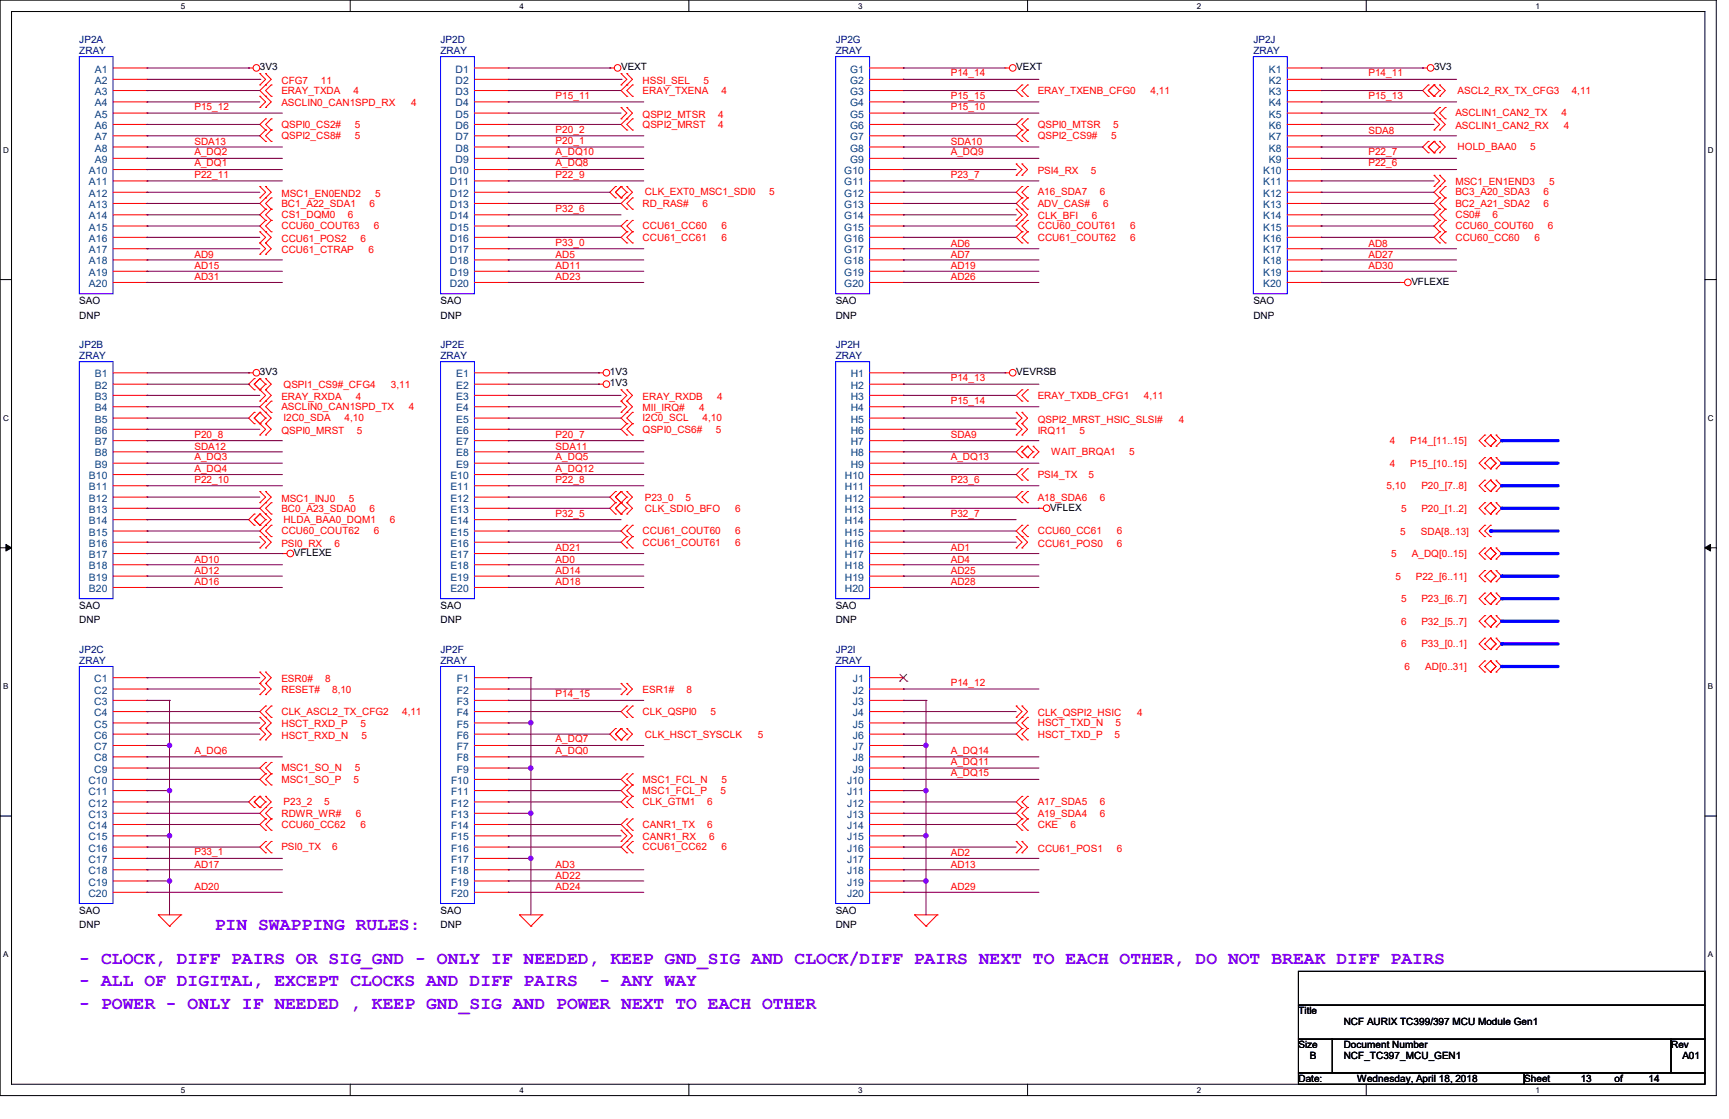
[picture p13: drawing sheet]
<svg xmlns="http://www.w3.org/2000/svg" width="432mm" height="279mm" viewBox="0 0 432 279" stroke-linecap="round" stroke-linejoin="round" font-family="sans-serif">
<defs><g id="words">
<g font-size="4.5" fill="#8000ff">
<text x="53.6" y="232.2">PIN SWAPPING RULES:</text>
<text x="19.8" y="240.7">- CLOCK, DIFF PAIRS OR SIG_GND - ONLY IF NEEDED, KEEP GND_SIG AND CLOCK/DIFF PAIRS NEXT TO EACH OTHER, DO NOT BREAK DIFF PAIRS</text>
<text x="19.8" y="246.3">- ALL OF DIGITAL, EXCEPT CLOCKS AND DIFF PAIRS</text>
<text x="19.8" y="251.9">- POWER - ONLY IF NEEDED , KEEP GND_SIG AND POWER NEXT TO EACH OTHER</text>
<text x="149.7" y="246.3">- ANY WAY</text>
</g>
<g font-size="2.5" fill="#000080">
<text x="19.8" y="10.8">JP2A</text>
<text x="110" y="10.8">JP2D</text>
<text x="208.7" y="10.8">JP2G</text>
<text x="313" y="10.8">JP2J</text>
<text x="19.8" y="13.6">ZRAY</text>
<text x="110" y="13.6">ZRAY</text>
<text x="208.7" y="13.6">ZRAY</text>
<text x="313" y="13.6">ZRAY</text>
<text x="19.8" y="86.9">JP2B</text>
<text x="19.8" y="89.7">ZRAY</text>
<text x="110" y="86.9">JP2E</text>
<text x="110" y="89.7">ZRAY</text>
<text x="208.7" y="86.9">JP2H</text>
<text x="208.7" y="89.7">ZRAY</text>
<text x="19.8" y="163">JP2C</text>
<text x="19.8" y="165.8">ZRAY</text>
<text x="110" y="163">JP2F</text>
<text x="110" y="165.8">ZRAY</text>
<text x="208.7" y="163">JP2I</text>
<text x="208.7" y="165.8">ZRAY</text>
</g>
<g font-size="2.5">
<text x="64.9" y="17.5">3V3</text>
<text x="155.1" y="17.5">VEXT</text>
<text x="253.8" y="17.5">VEXT</text>
<text x="358.1" y="17.5">3V3</text>
<text x="352.5" y="71.1">VFLEXE</text>
<text x="19.8" y="75.9">SAO</text>
<text x="110" y="75.9">SAO</text>
<text x="208.7" y="75.9">SAO</text>
<text x="313" y="75.9">SAO</text>
<text x="19.8" y="79.5">DNP</text>
<text x="110" y="79.5">DNP</text>
<text x="208.7" y="79.5">DNP</text>
<text x="313" y="79.5">DNP</text>
<text x="64.9" y="93.6">3V3</text>
<text x="152.3" y="93.6">1V3</text>
<text x="253.8" y="93.6">VEVRSB</text>
<text x="152.3" y="96.5">1V3</text>
<text x="262.3" y="127.5">VFLEX</text>
<text x="73.4" y="138.8">VFLEXE</text>
<text x="19.8" y="152">SAO</text>
<text x="19.8" y="155.7">DNP</text>
<text x="110" y="152">SAO</text>
<text x="110" y="155.7">DNP</text>
<text x="208.7" y="152">SAO</text>
<text x="208.7" y="155.7">DNP</text>
<text x="19.8" y="228.1">SAO</text>
<text x="19.8" y="231.8">DNP</text>
<text x="110" y="228.1">SAO</text>
<text x="110" y="231.8">DNP</text>
<text x="208.7" y="228.1">SAO</text>
<text x="208.7" y="231.8">DNP</text>
<text x="324.3" y="253.2">Title</text>
<text x="335.6" y="256">NCF AURIX TC399/397 MCU Module Gen1</text>
<text x="324.3" y="261.7">Size</text>
<text x="335.6" y="261.7">Document Number</text>
<text x="417.3" y="261.7">Rev</text>
<text x="327.1" y="264.5">B</text>
<text x="335.6" y="264.5">NCF_TC397_MCU_GEN1</text>
<text x="420.2" y="264.5">A01</text>
<text x="324.3" y="270.1">Date:</text>
<text x="339" y="270.1">Wednesday, April 18, 2018</text>
<text x="380.7" y="270.1">Sheet</text>
<text x="394.8" y="270.1">13</text>
<text x="403.2" y="270.1">of</text>
<text x="411.7" y="270.1">14</text>
</g>
<g font-size="2.5" fill="#004080">
<text x="23.7" y="18.1">A1</text>
<text x="23.7" y="21">A2</text>
<text x="23.7" y="23.7">A3</text>
<text x="113.8" y="18.1">D1</text>
<text x="113.8" y="21">D2</text>
<text x="113.8" y="23.7">D3</text>
<text x="212.3" y="18.1">G1</text>
<text x="212.3" y="21">G2</text>
<text x="212.3" y="23.7">G3</text>
<text x="316.9" y="18.1">K1</text>
<text x="316.9" y="21">K2</text>
<text x="316.9" y="23.7">K3</text>
<text x="23.7" y="26.6">A4</text>
<text x="23.7" y="29.4">A5</text>
<text x="113.8" y="26.6">D4</text>
<text x="113.8" y="29.4">D5</text>
<text x="212.3" y="26.6">G4</text>
<text x="212.3" y="29.4">G5</text>
<text x="316.9" y="26.6">K4</text>
<text x="316.9" y="29.4">K5</text>
<text x="23.7" y="32.2">A6</text>
<text x="23.7" y="35.1">A7</text>
<text x="113.8" y="32.2">D6</text>
<text x="113.8" y="35.1">D7</text>
<text x="212.3" y="32.2">G6</text>
<text x="212.3" y="35.1">G7</text>
<text x="316.9" y="32.2">K6</text>
<text x="316.9" y="35.1">K7</text>
<text x="23.7" y="37.8">A8</text>
<text x="23.7" y="40.7">A9</text>
<text x="113.8" y="37.8">D8</text>
<text x="113.8" y="40.7">D9</text>
<text x="212.3" y="37.8">G8</text>
<text x="212.3" y="40.7">G9</text>
<text x="316.9" y="37.8">K8</text>
<text x="316.9" y="40.7">K9</text>
<text x="22.2" y="43.5">A10</text>
<text x="22.2" y="46.3">A11</text>
<text x="112.4" y="43.5">D10</text>
<text x="112.4" y="46.3">D11</text>
<text x="210.9" y="43.5">G10</text>
<text x="210.9" y="46.3">G11</text>
<text x="315.5" y="43.5">K10</text>
<text x="315.5" y="46.3">K11</text>
<text x="22.2" y="49.1">A12</text>
<text x="22.2" y="51.9">A13</text>
<text x="112.4" y="49.1">D12</text>
<text x="112.4" y="51.9">D13</text>
<text x="210.9" y="49.1">G12</text>
<text x="210.9" y="51.9">G13</text>
<text x="315.5" y="49.1">K12</text>
<text x="315.5" y="51.9">K13</text>
<text x="22.2" y="54.8">A14</text>
<text x="22.2" y="57.6">A15</text>
<text x="112.4" y="54.8">D14</text>
<text x="112.4" y="57.6">D15</text>
<text x="210.9" y="54.8">G14</text>
<text x="210.9" y="57.6">G15</text>
<text x="315.5" y="54.8">K14</text>
<text x="315.5" y="57.6">K15</text>
<text x="22.2" y="60.4">A16</text>
<text x="22.2" y="63.2">A17</text>
<text x="112.4" y="60.4">D16</text>
<text x="112.4" y="63.2">D17</text>
<text x="210.9" y="60.4">G16</text>
<text x="210.9" y="63.2">G17</text>
<text x="315.5" y="60.4">K16</text>
<text x="315.5" y="63.2">K17</text>
<text x="22.2" y="66">A18</text>
<text x="22.2" y="68.9">A19</text>
<text x="22.2" y="71.7">A20</text>
<text x="112.4" y="66">D18</text>
<text x="112.4" y="68.9">D19</text>
<text x="112.4" y="71.7">D20</text>
<text x="210.9" y="66">G18</text>
<text x="210.9" y="68.9">G19</text>
<text x="210.9" y="71.7">G20</text>
<text x="315.5" y="66">K18</text>
<text x="315.5" y="68.9">K19</text>
<text x="315.5" y="71.7">K20</text>
<text x="23.7" y="94.2">B1</text>
<text x="113.9" y="94.2">E1</text>
<text x="212.5" y="94.2">H1</text>
<text x="23.7" y="97.1">B2</text>
<text x="23.7" y="99.9">B3</text>
<text x="113.9" y="97.1">E2</text>
<text x="113.9" y="99.9">E3</text>
<text x="212.5" y="97.1">H2</text>
<text x="212.5" y="99.9">H3</text>
<text x="23.7" y="102.7">B4</text>
<text x="23.7" y="105.5">B5</text>
<text x="113.9" y="102.7">E4</text>
<text x="113.9" y="105.5">E5</text>
<text x="212.5" y="102.7">H4</text>
<text x="212.5" y="105.5">H5</text>
<text x="23.7" y="108.3">B6</text>
<text x="23.7" y="111.2">B7</text>
<text x="23.7" y="114">B8</text>
<text x="113.9" y="108.3">E6</text>
<text x="113.9" y="111.2">E7</text>
<text x="113.9" y="114">E8</text>
<text x="212.5" y="108.3">H6</text>
<text x="212.5" y="111.2">H7</text>
<text x="212.5" y="114">H8</text>
<text x="22.2" y="119.6">B10</text>
<text x="23.7" y="116.8">B9</text>
<text x="112.5" y="119.6">E10</text>
<text x="113.9" y="116.8">E9</text>
<text x="211" y="119.6">H10</text>
<text x="212.5" y="116.8">H9</text>
<text x="22.2" y="122.4">B11</text>
<text x="22.2" y="125.3">B12</text>
<text x="112.5" y="122.4">E11</text>
<text x="112.5" y="125.3">E12</text>
<text x="211" y="122.4">H11</text>
<text x="211" y="125.3">H12</text>
<text x="22.2" y="128.1">B13</text>
<text x="22.2" y="130.9">B14</text>
<text x="112.5" y="128.1">E13</text>
<text x="112.5" y="130.9">E14</text>
<text x="211" y="128.1">H13</text>
<text x="211" y="130.9">H14</text>
<text x="22.2" y="133.7">B15</text>
<text x="22.2" y="136.5">B16</text>
<text x="112.5" y="133.7">E15</text>
<text x="112.5" y="136.5">E16</text>
<text x="211" y="133.7">H15</text>
<text x="211" y="136.5">H16</text>
<text x="22.2" y="139.4">B17</text>
<text x="22.2" y="142.2">B18</text>
<text x="112.5" y="139.4">E17</text>
<text x="112.5" y="142.2">E18</text>
<text x="211" y="139.4">H17</text>
<text x="211" y="142.2">H18</text>
<text x="22.2" y="145">B19</text>
<text x="22.2" y="147.8">B20</text>
<text x="112.5" y="145">E19</text>
<text x="112.5" y="147.8">E20</text>
<text x="211" y="145">H19</text>
<text x="211" y="147.8">H20</text>
<text x="23.5" y="170.4">C1</text>
<text x="23.5" y="173.2">C2</text>
<text x="114.1" y="170.4">F1</text>
<text x="114.1" y="173.2">F2</text>
<text x="213" y="170.4">J1</text>
<text x="213" y="173.2">J2</text>
<text x="23.5" y="176">C3</text>
<text x="23.5" y="178.8">C4</text>
<text x="114.1" y="176">F3</text>
<text x="114.1" y="178.8">F4</text>
<text x="213" y="176">J3</text>
<text x="213" y="178.8">J4</text>
<text x="23.5" y="181.7">C5</text>
<text x="23.5" y="184.4">C6</text>
<text x="114.1" y="181.7">F5</text>
<text x="114.1" y="184.4">F6</text>
<text x="213" y="181.7">J5</text>
<text x="213" y="184.4">J6</text>
<text x="23.5" y="187.3">C7</text>
<text x="23.5" y="190.1">C8</text>
<text x="114.1" y="187.3">F7</text>
<text x="114.1" y="190.1">F8</text>
<text x="213" y="187.3">J7</text>
<text x="213" y="190.1">J8</text>
<text x="22.1" y="195.8">C10</text>
<text x="23.5" y="192.9">C9</text>
<text x="112.6" y="195.8">F10</text>
<text x="114.1" y="192.9">F9</text>
<text x="211.6" y="195.8">J10</text>
<text x="213" y="192.9">J9</text>
<text x="22.1" y="198.5">C11</text>
<text x="22.1" y="201.4">C12</text>
<text x="112.6" y="198.5">F11</text>
<text x="112.6" y="201.4">F12</text>
<text x="211.6" y="198.5">J11</text>
<text x="211.6" y="201.4">J12</text>
<text x="22.1" y="204.2">C13</text>
<text x="22.1" y="207">C14</text>
<text x="22.1" y="209.8">C15</text>
<text x="112.6" y="204.2">F13</text>
<text x="112.6" y="207">F14</text>
<text x="112.6" y="209.8">F15</text>
<text x="211.6" y="204.2">J13</text>
<text x="211.6" y="207">J14</text>
<text x="211.6" y="209.8">J15</text>
<text x="22.1" y="212.6">C16</text>
<text x="22.1" y="215.5">C17</text>
<text x="112.6" y="212.6">F16</text>
<text x="112.6" y="215.5">F17</text>
<text x="211.6" y="212.6">J16</text>
<text x="211.6" y="215.5">J17</text>
<text x="22.1" y="218.3">C18</text>
<text x="22.1" y="221.1">C19</text>
<text x="112.6" y="218.3">F18</text>
<text x="112.6" y="221.1">F19</text>
<text x="211.6" y="218.3">J18</text>
<text x="211.6" y="221.1">J19</text>
<text x="22.1" y="223.9">C20</text>
<text x="112.6" y="223.9">F20</text>
<text x="211.6" y="223.9">J20</text>
</g>
<g font-size="2.5" fill="#f00">
<text x="70.3" y="23.5">ERAY_TXDA</text>
<text x="70.3" y="20.9">CFG7</text>
<text x="80.1" y="20.9">11</text>
<text x="88.3" y="23.5">4</text>
<text x="160.5" y="23.5">ERAY_TXENA</text>
<text x="160.5" y="20.9">HSSI_SEL</text>
<text x="175.7" y="20.9">5</text>
<text x="180.2" y="23.5">4</text>
<text x="237.4" y="19">P14_14</text>
<text x="259.2" y="23.5">ERAY_TXENB_CFG0</text>
<text x="287.4" y="23.5">4,11</text>
<text x="341.8" y="19">P14_11</text>
<text x="364" y="23.5">ASCL2_RX_TX_CFG3</text>
<text x="392.5" y="23.5">4,11</text>
<text x="48.6" y="27.5">P15_12</text>
<text x="70.3" y="26.5">ASCLIN0_CAN1SPD_RX</text>
<text x="102.7" y="26.5">4</text>
<text x="138.8" y="24.7">P15_11</text>
<text x="160.5" y="29.4">QSPI2_MTSR</text>
<text x="179.4" y="29.4">4</text>
<text x="237.4" y="27.5">P15_10</text>
<text x="237.4" y="24.7">P15_15</text>
<text x="341.8" y="24.7">P15_13</text>
<text x="363.5" y="29.1">ASCLIN1_CAN2_TX</text>
<text x="390" y="29.1">4</text>
<text x="70.3" y="34.7">QSPI2_CS8#</text>
<text x="70.3" y="31.9">QSPI0_CS2#</text>
<text x="88.6" y="34.7">5</text>
<text x="88.6" y="31.9">5</text>
<text x="138.8" y="35.9">P20_1</text>
<text x="138.8" y="33.1">P20_2</text>
<text x="160.5" y="31.9">QSPI2_MRST</text>
<text x="179.4" y="31.9">4</text>
<text x="259.2" y="34.7">QSPI2_CS9#</text>
<text x="259.2" y="31.9">QSPI0_MTSR</text>
<text x="277.5" y="34.7">5</text>
<text x="278" y="31.9">5</text>
<text x="341.8" y="33.4">SDA8</text>
<text x="363.5" y="32.2">ASCLIN1_CAN2_RX</text>
<text x="390.6" y="32.2">4</text>
<text x="48.6" y="41.6">A_DQ1</text>
<text x="48.6" y="38.8">A_DQ2</text>
<text x="48.6" y="36.2">SDA13</text>
<text x="138.8" y="41.6">A_DQ8</text>
<text x="138.8" y="38.8">A_DQ10</text>
<text x="237.4" y="38.8">A_DQ9</text>
<text x="237.4" y="36.2">SDA10</text>
<text x="341.8" y="41.6">P22_6</text>
<text x="341.8" y="38.8">P22_7</text>
<text x="364" y="37.5">HOLD_BAA0</text>
<text x="382.1" y="37.5">5</text>
<text x="48.6" y="44.4">P22_11</text>
<text x="138.8" y="44.4">P22_9</text>
<text x="237.4" y="44.4">P23_7</text>
<text x="259.2" y="43.5">PSI4_RX</text>
<text x="272.4" y="43.5">5</text>
<text x="363.5" y="46.3">MSC1_EN1END3</text>
<text x="386.9" y="46.3">5</text>
<text x="70.3" y="51.6">BC1_A22_SDA1</text>
<text x="70.3" y="49.1">MSC1_EN0END2</text>
<text x="92.2" y="51.6">6</text>
<text x="93.7" y="49.1">5</text>
<text x="138.8" y="52.9">P32_6</text>
<text x="160.5" y="51.6">RD_RAS#</text>
<text x="161" y="48.8">CLK_EXT0_MSC1_SDI0</text>
<text x="175.4" y="51.6">6</text>
<text x="192.1" y="48.8">5</text>
<text x="259.2" y="51.6">ADV_CAS#</text>
<text x="259.2" y="48.8">A16_SDA7</text>
<text x="274.6" y="48.8">6</text>
<text x="275.5" y="51.6">6</text>
<text x="363.5" y="48.8">BC3_A20_SDA3</text>
<text x="363.5" y="51.6">BC2_A21_SDA2</text>
<text x="385.5" y="48.8">6</text>
<text x="385.5" y="51.6">6</text>
<text x="70.3" y="57.3">CCU60_COUT63</text>
<text x="70.3" y="54.5">CS1_DQM0</text>
<text x="86.9" y="54.5">6</text>
<text x="93.4" y="57.3">6</text>
<text x="160.5" y="57.3">CCU61_CC60</text>
<text x="180.2" y="57.3">6</text>
<text x="259.2" y="57.3">CCU60_COUT61</text>
<text x="259.2" y="54.7">CLK_BFI</text>
<text x="272.7" y="54.7">6</text>
<text x="282.3" y="57.3">6</text>
<text x="363.5" y="57.3">CCU60_COUT60</text>
<text x="363.5" y="54.5">CS0#</text>
<text x="372.8" y="54.5">6</text>
<text x="386.6" y="57.3">6</text>
<text x="48.6" y="64.3">AD9</text>
<text x="70.3" y="63.2">CCU61_CTRAP</text>
<text x="70.3" y="60.4">CCU61_POS2</text>
<text x="90" y="60.4">6</text>
<text x="92" y="63.2">6</text>
<text x="138.8" y="64.3">AD5</text>
<text x="138.8" y="61.3">P33_0</text>
<text x="160.5" y="60.1">CCU61_CC61</text>
<text x="180.2" y="60.1">6</text>
<text x="237.4" y="61.6">AD6</text>
<text x="237.4" y="64.3">AD7</text>
<text x="259.2" y="60.1">CCU61_COUT62</text>
<text x="282.3" y="60.1">6</text>
<text x="341.8" y="64.3">AD27</text>
<text x="341.8" y="61.6">AD8</text>
<text x="363.5" y="60.1">CCU60_CC60</text>
<text x="383.2" y="60.1">6</text>
<text x="48.6" y="70">AD31</text>
<text x="48.6" y="67.2">AD15</text>
<text x="138.8" y="70">AD23</text>
<text x="138.8" y="67.2">AD11</text>
<text x="237.4" y="67.2">AD19</text>
<text x="237.4" y="70">AD26</text>
<text x="341.8" y="67.2">AD30</text>
<text x="237.4" y="95.2">P14_13</text>
<text x="70.3" y="99.9">ERAY_RXDA</text>
<text x="70.8" y="96.8">QSPI1_CS9#_CFG4</text>
<text x="88.9" y="99.9">4</text>
<text x="97.6" y="96.8">3,11</text>
<text x="160.5" y="99.9">ERAY_RXDB</text>
<text x="179.1" y="99.9">4</text>
<text x="237.4" y="100.8">P15_14</text>
<text x="259.2" y="99.6">ERAY_TXDB_CFG1</text>
<text x="285.7" y="99.6">4,11</text>
<text x="70.3" y="102.4">ASCLIN0_CAN1SPD_TX</text>
<text x="70.8" y="105.2">I2C0_SDA</text>
<text x="86.1" y="105.2">4,10</text>
<text x="102.1" y="102.4">4</text>
<text x="160.5" y="105.2">I2C0_SCL</text>
<text x="160.5" y="102.7">MII_IRQ#</text>
<text x="174.6" y="102.7">4</text>
<text x="175.4" y="105.2">4,10</text>
<text x="259.2" y="105.5">QSPI2_MRST_HSIC_SLSI#</text>
<text x="294.4" y="105.5">4</text>
<text x="48.6" y="112.3">SDA12</text>
<text x="48.6" y="109.3">P20_8</text>
<text x="70.3" y="108.3">QSPI0_MRST</text>
<text x="89.1" y="108.3">5</text>
<text x="138.8" y="112.3">SDA11</text>
<text x="138.8" y="109.3">P20_7</text>
<text x="160.5" y="108">QSPI0_CS6#</text>
<text x="178.8" y="108">5</text>
<text x="237.4" y="109.5">SDA9</text>
<text x="259.2" y="108.3">IRQ11</text>
<text x="262.6" y="113.7">WAIT_BRQA1</text>
<text x="269.6" y="108.3">5</text>
<text x="282" y="113.7">5</text>
<text x="347.1" y="110.9">4</text>
<text x="352.2" y="110.9">P14_[11..15]</text>
<text x="48.6" y="114.9">A_DQ3</text>
<text x="48.6" y="117.7">A_DQ4</text>
<text x="138.8" y="114.9">A_DQ5</text>
<text x="138.8" y="117.7">A_DQ12</text>
<text x="237.4" y="114.9">A_DQ13</text>
<text x="259.2" y="119.3">PSI4_TX</text>
<text x="271.9" y="119.3">5</text>
<text x="347.1" y="116.5">4</text>
<text x="352.2" y="116.5">P15_[10..15]</text>
<text x="48.6" y="120.5">P22_10</text>
<text x="70.3" y="125.2">MSC1_INJ0</text>
<text x="87.2" y="125.2">5</text>
<text x="138.8" y="120.5">P22_8</text>
<text x="161" y="125">P23_0</text>
<text x="171.2" y="125">5</text>
<text x="237.4" y="120.5">P23_6</text>
<text x="259.2" y="125">A18_SDA6</text>
<text x="274.6" y="125">6</text>
<text x="346.3" y="122.1">5,10</text>
<text x="355" y="122.1">P20_[7..8]</text>
<text x="70.3" y="127.8">BC0_A23_SDA0</text>
<text x="70.8" y="130.6">HLDA_BAA0_DQM1</text>
<text x="92.2" y="127.8">6</text>
<text x="97.3" y="130.6">6</text>
<text x="138.8" y="129">P32_5</text>
<text x="161" y="127.8">CLK_SDIO_BFO</text>
<text x="183.6" y="127.8">6</text>
<text x="237.4" y="129">P32_7</text>
<text x="349.9" y="127.8">5</text>
<text x="355" y="127.8">P20_[1..2]</text>
<text x="70.3" y="136.5">PSI0_RX</text>
<text x="70.3" y="133.4">CCU60_COUT62</text>
<text x="83.5" y="136.5">6</text>
<text x="93.4" y="133.4">6</text>
<text x="138.8" y="137.7">AD21</text>
<text x="160.5" y="136.2">CCU61_COUT61</text>
<text x="160.5" y="133.4">CCU61_COUT60</text>
<text x="183.6" y="136.2">6</text>
<text x="183.6" y="133.4">6</text>
<text x="237.4" y="137.7">AD1</text>
<text x="259.2" y="136.5">CCU61_POS0</text>
<text x="259.2" y="133.4">CCU60_CC61</text>
<text x="278.9" y="136.5">6</text>
<text x="278.9" y="133.4">6</text>
<text x="349.7" y="133.7">5</text>
<text x="354.8" y="133.7">SDA[8..13]</text>
<text x="48.6" y="140.5">AD10</text>
<text x="48.6" y="143.3">AD12</text>
<text x="138.8" y="140.5">AD0</text>
<text x="138.8" y="143.3">AD14</text>
<text x="237.4" y="143.3">AD25</text>
<text x="237.4" y="140.5">AD4</text>
<text x="347.4" y="139.1">5</text>
<text x="352.6" y="139.1">A_DQ[0..15]</text>
<text x="48.6" y="146.1">AD16</text>
<text x="138.8" y="146.1">AD18</text>
<text x="237.4" y="146.1">AD28</text>
<text x="348.5" y="144.7">5</text>
<text x="353.6" y="144.7">P22_[6..11]</text>
<text x="349.9" y="156">6</text>
<text x="349.9" y="150.3">5</text>
<text x="355" y="156">P32_[5..7]</text>
<text x="355" y="150.3">P23_[6..7]</text>
<text x="349.9" y="161.6">6</text>
<text x="355" y="161.6">P33_[0..1]</text>
<text x="350.8" y="167.3">6</text>
<text x="355.9" y="167.3">AD[0..31]</text>
<text x="70.3" y="173.1">RESET#</text>
<text x="70.3" y="170.4">ESR0#</text>
<text x="81.2" y="170.4">8</text>
<text x="82.9" y="173.1">8,10</text>
<text x="160.5" y="173.1">ESR1#</text>
<text x="171.5" y="173.1">8</text>
<text x="237.4" y="171.3">P14_12</text>
<text x="70.3" y="178.5">CLK_ASCL2_TX_CFG2</text>
<text x="100.4" y="178.5">4,11</text>
<text x="138.8" y="174.1">P14_15</text>
<text x="160.5" y="178.5">CLK_QSPI0</text>
<text x="177.4" y="178.5">5</text>
<text x="259.2" y="178.8">CLK_QSPI2_HSIC</text>
<text x="284" y="178.8">4</text>
<text x="70.3" y="184.4">HSCT_RXD_N</text>
<text x="70.3" y="181.6">HSCT_RXD_P</text>
<text x="90" y="181.6">5</text>
<text x="90.3" y="184.4">5</text>
<text x="138.8" y="185.4">A_DQ7</text>
<text x="161" y="184.2">CLK_HSCT_SYSCLK</text>
<text x="189.2" y="184.2">5</text>
<text x="259.2" y="181.4">HSCT_TXD_N</text>
<text x="259.2" y="184.2">HSCT_TXD_P</text>
<text x="278.3" y="184.2">5</text>
<text x="278.6" y="181.4">5</text>
<text x="48.6" y="188.2">A_DQ6</text>
<text x="138.8" y="188.2">A_DQ0</text>
<text x="237.4" y="191">A_DQ11</text>
<text x="237.4" y="188.2">A_DQ14</text>
<text x="70.3" y="192.6">MSC1_SO_N</text>
<text x="70.3" y="195.5">MSC1_SO_P</text>
<text x="88.3" y="195.5">5</text>
<text x="88.6" y="192.6">5</text>
<text x="160.5" y="195.5">MSC1_FCL_N</text>
<text x="180.2" y="195.5">5</text>
<text x="237.4" y="193.8">A_DQ15</text>
<text x="70.3" y="203.9">RDWR_WR#</text>
<text x="70.8" y="201.1">P23_2</text>
<text x="81" y="201.1">5</text>
<text x="88.9" y="203.9">6</text>
<text x="160.5" y="201.1">CLK_GTM1</text>
<text x="160.5" y="198.3">MSC1_FCL_P</text>
<text x="176.6" y="201.1">6</text>
<text x="179.9" y="198.3">5</text>
<text x="259.2" y="203.9">A19_SDA4</text>
<text x="259.2" y="201.1">A17_SDA5</text>
<text x="274.6" y="203.9">6</text>
<text x="274.6" y="201.1">6</text>
<text x="70.3" y="206.7">CCU60_CC62</text>
<text x="90" y="206.7">6</text>
<text x="160.5" y="209.8">CANR1_RX</text>
<text x="160.5" y="206.7">CANR1_TX</text>
<text x="176.6" y="206.7">6</text>
<text x="177.1" y="209.8">6</text>
<text x="259.2" y="206.7">CKE</text>
<text x="267.3" y="206.7">6</text>
<text x="48.6" y="213.6">P33_1</text>
<text x="70.3" y="212.3">PSI0_TX</text>
<text x="82.9" y="212.3">6</text>
<text x="160.5" y="212.3">CCU61_CC62</text>
<text x="180.2" y="212.3">6</text>
<text x="237.4" y="213.8">AD2</text>
<text x="259.2" y="212.6">CCU61_POS1</text>
<text x="278.9" y="212.6">6</text>
<text x="48.6" y="216.6">AD17</text>
<text x="138.8" y="219.4">AD22</text>
<text x="138.8" y="216.6">AD3</text>
<text x="237.4" y="216.6">AD13</text>
<text x="48.6" y="222.3">AD20</text>
<text x="138.8" y="222.3">AD24</text>
<text x="237.4" y="222.3">AD29</text>
</g>
<g font-size="2">
<text x="45.2" y="2.2">5</text>
<text x="129.8" y="2.2">4</text>
<text x="214.3" y="2.2">3</text>
<text x="298.9" y="2.2">2</text>
<text x="383.5" y="2.2">1</text>
<text x=".8" y="38.1">D</text>
<text x="426.5" y="38.1">D</text>
<text x=".8" y="105.1">C</text>
<text x="426.5" y="105.1">C</text>
<text x=".8" y="172">B</text>
<text x="426.5" y="172">B</text>
<text x=".8" y="239">A</text>
<text x="426.5" y="239">A</text>
<text x="45.2" y="272.9">5</text>
<text x="129.8" y="272.9">4</text>
<text x="214.3" y="272.9">3</text>
<text x="298.9" y="272.9">2</text>
<text x="383.5" y="272.9">1</text>
</g>
</g></defs>
<path d="M0 0h428.6v273.6h-428.6zM2.9 2.9h422.9v267.8h-422.9z" fill="none" stroke="#000" stroke-width=".25"/>
<g fill="#fff">
<path d="M45.2 .4h1.1v2.2h-1.1z"/>
<path d="M45.2 271.1h1.1v2.2h-1.1z"/>
</g>
<path d="M87.5 0v2.9M87.5 270.7v2.9" fill="none" stroke="#000" stroke-width=".25"/>
<g fill="#fff">
<path d="M129.8 .4h1.1v2.2h-1.1z"/>
<path d="M129.8 271.1h1.1v2.2h-1.1z"/>
</g>
<path d="M172 0v2.9M172 270.7v2.9" fill="none" stroke="#000" stroke-width=".25"/>
<g fill="#fff">
<path d="M214.3 .4h1.1v2.2h-1.1z"/>
<path d="M214.3 271.1h1.1v2.2h-1.1z"/>
</g>
<path d="M256.6 0v2.9M256.6 270.7v2.9" fill="none" stroke="#000" stroke-width=".25"/>
<g fill="#fff">
<path d="M298.9 .4h1.1v2.2h-1.1z"/>
<path d="M298.9 271.1h1.1v2.2h-1.1z"/>
</g>
<path d="M341.2 0v2.9M341.2 270.7v2.9" fill="none" stroke="#000" stroke-width=".25"/>
<g fill="#fff">
<path d="M383.5 .4h1.1v2.2h-1.1z"/>
<path d="M383.5 271.1h1.1v2.2h-1.1z"/>
<path d="M.8 36.3h1.4v2.3h-1.4z"/>
<path d="M426.5 36.3h1.4v2.3h-1.4z"/>
<path d="M.8 103.3h1.4v2.2h-1.4z"/>
<path d="M426.5 103.3h1.4v2.2h-1.4z"/>
</g>
<path d="M0 69.8h2.9M425.8 69.8h2.8" fill="none" stroke="#000" stroke-width=".25"/>
<g fill="#fff">
<path d="M.8 170.2h1.3v2.3h-1.3z"/>
<path d="M426.5 170.2h1.3v2.3h-1.3z"/>
</g>
<path d="M0 136.8h2.9M425.8 136.8h2.8" fill="none" stroke="#000" stroke-width=".25"/>
<path d="M1.5 135.9l1.4 .9-1.4 .8zM425.8 136.8l1.4-.9v1.7z" fill="#000" stroke="#000" stroke-width=".25"/>
<g fill="#fff">
<path d="M.8 237.2h1.3v2.2h-1.3z"/>
<path d="M426.5 237.2h1.3v2.2h-1.3z"/>
</g>
<path d="M0 203.8h2.9M425.8 203.8h2.8M324.3 242.5h101.5v8.5h-101.5zM324.3 251h101.5v8.5h-101.5zM324.3 259.5h8.4v8.4h-8.4zM332.7 259.5h84.6v8.4h-84.6zM417.3 259.5h8.5v8.4h-8.5zM324.3 267.9h56.4v2.8h-56.4zM380.7 267.9h45.1v2.8h-45.1z" fill="none" stroke="#000" stroke-width=".25"/>
<g fill="none" stroke="#f00" stroke-width=".25">
<path d="M28.2 17h8.5M28.2 19.8h8.5M36.7 17h.1M36.7 19.8h.1M62.1 17h.1M62.1 17h1.1M64.9 18.4h.1M64.9 18.4l1.4 1.4-1.4 1.4M66.3 18.4h.1M66.3 18.4l1.4 1.4-1.4 1.4M118.5 17h8.4M118.5 19.8h8.4"/>
<path d="M126.9 17h.1M126.9 19.8h.1M152.3 17h.1M152.3 17h1.1M155.1 18.4h.1M155.1 18.4l1.4 1.4-1.4 1.4M156.5 18.4h.1M156.5 18.4l1.4 1.4-1.4 1.4M217.2 17h8.4M217.2 19.8h8.4M225.6 17h.1M225.6 19.8h.1"/>
<path d="M251 17h.1M251 17h1.1M321.5 17h8.4M321.5 19.8h8.4M329.9 17h.1M329.9 19.8h.1M355.3 17h.1M355.3 17h1.1M28.2 22.6h8.5M28.2 25.4h8.5M28.2 28.2h8.5M28.2 31.1h8.5"/>
<path d="M28.2 33.9h8.5M28.2 36.7h8.5M28.2 39.5h8.5M36.7 22.6h.1M36.7 25.4h.1M36.7 28.2h.1M36.7 31.1h.1M36.7 33.9h.1M36.7 36.7h.1M36.7 39.5h.1M64.9 24h.1M64.9 26.8h.1"/>
<path d="M64.9 21.2h.1M64.9 24l1.4 1.4-1.4 1.4M66.3 32.5h.1M66.3 35.3h.1M66.3 29.7h.1M66.3 21.2h.1M66.3 24h.1M66.3 26.8h.1M66.3 32.5l-1.4 1.4 1.4 1.4M66.3 29.7l-1.4 1.4 1.4 1.4M66.3 21.2l-1.4 1.4 2.8 2.8-1.4 1.4M67.7 35.3h.1"/>
<path d="M67.7 32.5h.1M67.7 29.7h.1M67.7 24h.1M67.7 21.2h.1M67.7 32.5l-1.4 1.4 1.4 1.4M67.7 29.7l-1.4 1.4 1.4 1.4M67.7 21.2l-1.4 1.4 1.4 1.4M118.5 22.6h8.4M118.5 25.4h8.4M118.5 28.2h8.4M118.5 31.1h8.4M118.5 33.9h8.4"/>
<path d="M118.5 36.7h8.4M118.5 39.5h8.4M126.9 22.6h.1M126.9 25.4h.1M126.9 28.2h.1M126.9 31.1h.1M126.9 33.9h.1M126.9 36.7h.1M126.9 39.5h.1M155.1 26.8h.1M155.1 29.7h.1M155.1 21.2h.1"/>
<path d="M155.1 26.8l1.4 1.4-1.4 1.5M156.5 26.8h.1M156.5 29.7h.1M156.5 32.5h.1M156.5 21.2h.1M156.5 24h.1M156.5 26.8l1.4 1.4-1.4 1.5M156.5 29.7l-1.4 1.4 1.4 1.4M156.5 21.2l-1.4 1.4 1.4 1.4M157.9 32.5h.1M157.9 29.7h.1M157.9 24h.1"/>
<path d="M157.9 21.2h.1M157.9 29.7l-1.4 1.4 1.4 1.4M157.9 21.2l-1.4 1.4 1.4 1.4M217.2 22.6h8.4M217.2 25.4h8.4M217.2 28.2h8.4M217.2 31.1h8.4M217.2 33.9h8.4M217.2 36.7h8.4M217.2 39.5h8.4M225.6 22.6h.1M225.6 25.4h.1"/>
<path d="M225.6 28.2h.1M225.6 31.1h.1M225.6 33.9h.1M225.6 36.7h.1M225.6 39.5h.1M255.2 32.5h.1M255.2 35.3h.1M255.2 29.7h.1M255.2 21.2h.1M255.2 24h.1M255.2 32.5l-1.4 1.4 1.4 1.4M255.2 29.7l-1.4 1.4 1.4 1.4"/>
<path d="M255.2 21.2l-1.4 1.4 1.4 1.4M256.6 35.3h.1M256.6 32.5h.1M256.6 29.7h.1M256.6 24h.1M256.6 21.2h.1M256.6 21.2l-1.4 1.4 1.4 1.4M256.6 32.5l-1.4 1.4 1.4 1.4M256.6 29.7l-1.4 1.4 1.4 1.4M321.5 22.6h8.4M321.5 25.4h8.4M321.5 28.2h8.4"/>
<path d="M321.5 31.1h8.4M321.5 33.9h8.4M321.5 36.7h8.4M321.5 39.5h8.4M329.9 22.6h.1M329.9 25.4h.1M329.9 28.2h.1M329.9 31.1h.1M329.9 33.9h.1M329.9 36.7h.1M329.9 39.5h.1M356.7 35.3h.1"/>
<path d="M356.7 38.1h.1M356.7 21.2h.1M356.7 24h.1M356.7 35.3l-1.4 1.4 1.4 1.4M356.7 21.2l-1.4 1.4 1.4 1.4M358.1 38.1h.1M358.1 35.3h.1M358.1 29.7h.1M358.1 32.5h.1M358.1 24h.1M358.1 21.2h.1M358.1 35.3l-1.4 1.4 1.4 1.4"/>
<path d="M358.1 35.3l1.4 1.4M358.1 29.7l1.4 1.4-1.4 1.4M358.1 21.2l-1.4 1.4 1.4 1.4M358.1 21.2l1.4 1.4M359.5 35.3h.1M359.5 36.7h.1M359.5 38.1h.1M359.5 26.8h.1M359.5 29.7h.1M359.5 32.5h.1M359.5 21.2h.1M359.5 22.6h.1"/>
<path d="M359.5 24h.1M359.5 29.7l1.4 1.4-1.4 1.4M359.5 36.7l-1.4 1.4M359.5 35.3l1.4 1.4-1.4 1.4M359.5 26.8l-1.4 1.4 1.4 1.5M359.5 22.6l-1.4 1.4M359.5 21.2l1.4 1.4-1.4 1.4M360.9 29.7h.1M360.9 26.8h.1M360.9 26.8l-1.4 1.4 1.4 1.5M28.2 42.3h8.5M28.2 45.2h8.5"/>
<path d="M28.2 48h8.5M28.2 50.8h8.5M28.2 53.6h8.5M28.2 56.4h8.5M28.2 59.3h8.5M36.7 42.3h.1M36.7 45.2h.1M36.7 48h.1M36.7 50.8h.1M36.7 53.6h.1M36.7 56.4h.1M36.7 59.3h.1"/>
<path d="M64.9 57.9h.1M64.9 46.6h.1M64.9 49.4h.1M64.9 57.9l1.4 1.4-1.4 1.4M64.9 46.6l1.4 1.4-1.4 1.4M66.3 57.9h.1M66.3 55h.1M66.3 52.2h.1M66.3 49.4h.1M66.3 46.6h.1M66.3 55l-1.4 1.4 2.8 2.9-1.4 1.4M66.3 52.2l-1.4 1.4 1.4 1.4"/>
<path d="M66.3 49.4l-1.4 1.4 1.4 1.4M66.3 46.6l1.4 1.4-1.4 1.4M67.7 57.9h.1M67.7 55h.1M67.7 52.2h.1M67.7 49.4h.1M67.7 55l-1.4 1.4 1.4 1.5M67.7 52.2l-1.4 1.4 1.4 1.4M67.7 49.4l-1.4 1.4 1.4 1.4M118.5 42.3h8.4M118.5 45.2h8.4M118.5 48h8.4"/>
<path d="M118.5 50.8h8.4M118.5 53.6h8.4M118.5 56.4h8.4M118.5 59.3h8.4M126.9 42.3h.1M126.9 45.2h.1M126.9 48h.1M126.9 50.8h.1M126.9 53.6h.1M126.9 56.4h.1M126.9 59.3h.1M153.7 46.6h.1"/>
<path d="M153.7 49.4h.1M153.7 46.6l-1.4 1.4 1.4 1.4M155.1 49.4h.1M155.1 46.6h.1M155.1 46.6l-1.4 1.4 1.4 1.4M155.1 46.6l1.4 1.4M156.5 57.9h.1M156.5 55h.1M156.5 49.4h.1M156.5 52.2h.1M156.5 46.6h.1M156.5 48h.1"/>
<path d="M156.5 57.9l-1.4 1.4 1.4 1.4M156.5 55l-1.4 1.4 1.4 1.5M156.5 49.4l-1.4 1.4 1.4 1.4M156.5 48l-1.4 1.4M156.5 46.6l1.4 1.4-1.4 1.4M157.9 57.9h.1M157.9 55h.1M157.9 52.2h.1M157.9 49.4h.1M157.9 57.9l-1.4 1.4 1.4 1.4M157.9 55l-1.4 1.4 1.4 1.5M157.9 49.4l-1.4 1.4 1.4 1.4"/>
<path d="M217.2 42.3h8.4M217.2 45.2h8.4M217.2 48h8.4M217.2 50.8h8.4M217.2 53.6h8.4M217.2 56.4h8.4M217.2 59.3h8.4M225.6 42.3h.1M225.6 45.2h.1M225.6 48h.1M225.6 50.8h.1M225.6 53.6h.1"/>
<path d="M225.6 56.4h.1M225.6 59.3h.1M253.8 52.2h.1M253.8 55h.1M253.8 40.9h.1M253.8 43.8h.1M253.8 52.2l1.4 1.4-1.4 1.4M253.8 40.9l1.4 1.4-1.4 1.5M255.2 57.9h.1M255.2 55h.1M255.2 52.2h.1M255.2 49.4h.1"/>
<path d="M255.2 46.6h.1M255.2 40.9h.1M255.2 43.8h.1M255.2 57.9l-1.4 1.4 1.4 1.4M255.2 55l-1.4 1.4 1.4 1.5M255.2 49.4l-1.4 1.4 2.8 2.8-1.4 1.4M255.2 46.6l-1.4 1.4 1.4 1.4M255.2 40.9l1.4 1.4-1.4 1.5M256.6 57.9h.1M256.6 55h.1M256.6 52.2h.1M256.6 49.4h.1"/>
<path d="M256.6 46.6h.1M256.6 57.9l-1.4 1.4 1.4 1.4M256.6 55l-1.4 1.4 1.4 1.5M256.6 49.4l-1.4 1.4 1.4 1.4M256.6 46.6l-1.4 1.4 1.4 1.4M321.5 42.3h8.4M321.5 45.2h8.4M321.5 48h8.4M321.5 50.8h8.4M321.5 53.6h8.4M321.5 56.4h8.4M321.5 59.3h8.4"/>
<path d="M329.9 42.3h.1M329.9 45.2h.1M329.9 48h.1M329.9 50.8h.1M329.9 53.6h.1M329.9 56.4h.1M329.9 59.3h.1M358.1 43.8h.1M358.1 46.6h.1M358.1 43.8l1.4 1.4-1.4 1.4M359.5 57.9h.1M359.5 55h.1"/>
<path d="M359.5 52.2h.1M359.5 46.6h.1M359.5 49.4h.1M359.5 43.8h.1M359.5 57.9l-1.4 1.4 1.4 1.4M359.5 55l-1.4 1.4 1.4 1.5M359.5 52.2l-1.4 1.4 1.4 1.4M359.5 46.6l-1.4 1.4 1.4 1.4M359.5 49.4l-1.4 1.4 1.4 1.4M359.5 43.8l1.4 1.4-1.4 1.4M360.9 57.9h.1M360.9 55h.1"/>
<path d="M360.9 52.2h.1M360.9 49.4h.1M360.9 46.6h.1M360.9 57.9l-1.4 1.4 1.4 1.4M360.9 55l-1.4 1.4 1.4 1.5M360.9 52.2l-1.4 1.4 1.4 1.4M360.9 46.6l-1.4 1.4 1.4 1.4M360.9 49.4l-1.4 1.4 1.4 1.4M28.2 70.5h8.5M28.2 62.1h8.5M28.2 64.9h8.5M28.2 67.7h8.5"/>
<path d="M36.7 62.1h.1M36.7 64.9h.1M36.7 67.7h.1M36.7 70.5h.1M64.9 60.7h.1M64.9 63.5h.1M64.9 60.7l1.4 1.4-1.4 1.4M66.3 60.7h.1M66.3 63.5h.1M66.3 60.7l1.4 1.4-1.4 1.4M118.5 70.5h8.4M118.5 62.1h8.4"/>
<path d="M118.5 64.9h8.4M118.5 67.7h8.4M126.9 62.1h.1M126.9 64.9h.1M126.9 67.7h.1M126.9 70.5h.1M156.5 60.7h.1M157.9 60.7h.1M217.2 70.5h8.4M217.2 62.1h8.4M217.2 64.9h8.4M217.2 67.7h8.4"/>
<path d="M225.6 62.1h.1M225.6 64.9h.1M225.6 67.7h.1M225.6 70.5h.1M255.2 60.7h.1M256.6 60.7h.1M321.5 70.5h8.4M321.5 62.1h8.4M321.5 64.9h8.4M321.5 67.7h8.4M329.9 62.1h.1M329.9 64.9h.1"/>
<path d="M329.9 67.7h.1M329.9 70.5h.1M349.7 70.5h.1M349.7 70.5h1.1M359.5 60.7h.1M360.9 60.7h.1M28.2 93.1h8.5M28.2 95.9h8.5M28.2 98.7h8.5M36.7 93.1h.1M36.7 95.9h.1M36.7 98.7h.1"/>
<path d="M62.1 93.1h.1M62.1 93.1h1.1M63.5 94.5h.1M63.5 97.3h.1M63.5 94.5l-1.4 1.4 1.4 1.4M64.9 97.3h.1M64.9 94.5h.1M64.9 97.3l1.4 1.4-1.4 1.5M64.9 94.5l-1.4 1.4 1.4 1.4M64.9 94.5l1.4 1.4M66.3 97.3h.1M66.3 94.5h.1"/>
<path d="M66.3 95.9h.1M66.3 97.3l1.4 1.4-1.4 1.5M66.3 95.9l-1.4 1.4M66.3 94.5l1.4 1.4-1.4 1.4M118.5 93.1h8.4M118.5 95.9h8.4M118.5 98.7h8.4M126.9 93.1h.1M126.9 95.9h.1M126.9 98.7h.1M149.5 93.1h.1M149.5 95.9h.1"/>
<path d="M149.5 93.1h1.1M149.5 95.9h1.1M155.1 97.3h.1M155.1 97.3l1.4 1.4-1.4 1.5M156.5 97.3h.1M156.5 97.3l1.4 1.4-1.4 1.5M217.2 93.1h8.4M217.2 95.9h8.4M217.2 98.7h8.4M225.6 93.1h.1M225.6 95.9h.1M225.6 98.7h.1"/>
<path d="M251 93.1h.1M251 93.1h1.1M255.2 97.3h.1M255.2 97.3l-1.4 1.4 1.4 1.5M256.6 97.3h.1M256.6 97.3l-1.4 1.4 1.4 1.5M28.2 101.6h8.5M28.2 104.4h8.5M28.2 107.2h8.5M28.2 110h8.5M28.2 112.8h8.5M28.2 115.7h8.5"/>
<path d="M28.2 118.5h8.5M36.7 101.6h.1M36.7 104.4h.1M36.7 107.2h.1M36.7 110h.1M36.7 112.8h.1M36.7 115.7h.1M36.7 118.5h.1M63.5 103h.1M63.5 105.8h.1M63.5 103l-1.4 1.4 1.4 1.4M64.9 105.8h.1"/>
<path d="M64.9 108.6h.1M64.9 103h.1M64.9 100.2h.1M64.9 105.8l1.4 1.4-1.4 1.4M64.9 103l-1.4 1.4 1.4 1.4M64.9 103l1.4 1.4M66.3 105.8h.1M66.3 108.6h.1M66.3 103h.1M66.3 104.4h.1M66.3 100.2h.1M66.3 105.8l1.4 1.4-1.4 1.4"/>
<path d="M66.3 104.4l-1.4 1.4M66.3 103l1.4 1.4-1.4 1.4M66.3 100.2l-1.4 1.4 1.4 1.4M67.7 103h.1M67.7 100.2h.1M67.7 100.2l-1.4 1.4 1.4 1.4M118.5 101.6h8.4M118.5 104.4h8.4M118.5 107.2h8.4M118.5 110h8.4M118.5 112.8h8.4M118.5 115.7h8.4"/>
<path d="M118.5 118.5h8.4M126.9 101.6h.1M126.9 104.4h.1M126.9 107.2h.1M126.9 110h.1M126.9 112.8h.1M126.9 115.7h.1M126.9 118.5h.1M155.1 100.2h.1M155.1 103h.1M155.1 100.2l1.4 1.4-1.4 1.4M156.5 105.8h.1"/>
<path d="M156.5 108.6h.1M156.5 103h.1M156.5 100.2h.1M156.5 105.8l-1.4 1.4 1.4 1.4M156.5 100.2l1.4 1.4-2.8 2.8 1.4 1.4M157.9 108.6h.1M157.9 105.8h.1M157.9 103h.1M157.9 105.8l-1.4 1.4 1.4 1.4M157.9 103l-1.4 1.4 1.4 1.4M217.2 101.6h8.4M217.2 104.4h8.4"/>
<path d="M217.2 107.2h8.4M217.2 110h8.4M217.2 112.8h8.4M217.2 115.7h8.4M217.2 118.5h8.4M225.6 101.6h.1M225.6 104.4h.1M225.6 107.2h.1M225.6 110h.1M225.6 112.8h.1M225.6 115.7h.1M225.6 118.5h.1"/>
<path d="M253.8 105.8h.1M253.8 108.6h.1M253.8 103h.1M253.8 105.8l1.4 1.4-1.4 1.4M253.8 103l1.4 1.4-1.4 1.4M255.2 117.1h.1M255.2 119.9h.1M255.2 111.4h.1M255.2 114.3h.1M255.2 105.8h.1M255.2 108.6h.1M255.2 103h.1"/>
<path d="M255.2 100.2h.1M255.2 117.1l-1.4 1.4 1.4 1.4M255.2 111.4l-1.4 1.4 1.4 1.5M255.2 105.8l1.4 1.4-1.4 1.4M255.2 103l1.4 1.4-1.4 1.4M256.6 119.9h.1M256.6 117.1h.1M256.6 114.3h.1M256.6 111.4h.1M256.6 100.2h.1M256.6 117.1l-1.4 1.4 1.4 1.4M256.6 111.4l-1.4 1.4 1.4 1.5"/>
<path d="M256.6 111.4l1.4 1.4M258 111.4h.1M258 112.8h.1M258 114.3h.1M258 111.4l1.5 1.4-1.5 1.5M258 112.8l-1.4 1.5M370.8 119.9h.1M370.8 114.3h.1M370.8 115.7h.1M370.8 117.1h.1M370.8 108.6h.1M370.8 110h.1"/>
<path d="M370.8 111.4h.1M370.8 114.3l-1.4 1.4 1.4 1.4M370.8 119.9l-1.4 1.4 1.4 1.4M370.8 108.6l-1.4 1.4 1.4 1.4M370.8 115.7l1.4 1.4M370.8 110l1.4 1.4M372.2 119.9h.1M372.2 117.1h.1M372.2 114.3h.1M372.2 111.4h.1M372.2 108.6h.1M372.2 119.9l1.4 1.4-1.4 1.4"/>
<path d="M372.2 119.9l-1.4 1.4M372.2 114.3l1.4 1.4-1.4 1.4M372.2 114.3l-1.4 1.4M372.2 108.6l1.4 1.4-1.4 1.4M372.2 108.6l-1.4 1.4M373.6 119.9h.1M373.6 114.3h.1M373.6 117.1h.1M373.6 108.6h.1M373.6 111.4h.1M373.6 119.9l1.4 1.4-1.4 1.4M373.6 114.3l1.4 1.4-1.4 1.4"/>
<path d="M373.6 108.6l1.4 1.4-1.4 1.4M28.2 138.2h8.5M28.2 126.9h8.5M28.2 121.3h8.5M28.2 124.1h8.5M28.2 129.8h8.5M28.2 132.6h8.5M28.2 135.4h8.5M36.7 121.3h.1M36.7 124.1h.1M36.7 126.9h.1M36.7 129.8h.1"/>
<path d="M36.7 132.6h.1M36.7 135.4h.1M36.7 138.2h.1M63.5 128.4h.1M63.5 131.1h.1M63.5 128.4l-1.4 1.4 1.4 1.3M64.9 134h.1M64.9 136.8h.1M64.9 131.1h.1M64.9 128.4h.1M64.9 122.7h.1M64.9 125.5h.1"/>
<path d="M64.9 134l1.4 1.4-1.4 1.4M64.9 128.4l-1.4 1.4 1.4 1.3M64.9 128.4l1.4 1.4M64.9 122.7l1.4 1.4-1.4 1.4M66.3 134h.1M66.3 136.8h.1M66.3 131.1h.1M66.3 128.4h.1M66.3 129.8h.1M66.3 125.5h.1M66.3 122.7h.1M66.3 134l1.4 1.4-1.4 1.4"/>
<path d="M66.3 125.5l-1.4 1.4 2.8 2.9-2.8 2.8 1.4 1.4M66.3 122.7l1.4 1.4-1.4 1.4M66.3 129.8l-1.4 1.3M67.7 134h.1M67.7 131.1h.1M67.7 128.4h.1M67.7 125.5h.1M67.7 131.1l-1.4 1.5 1.4 1.4M67.7 125.5l-1.4 1.4 1.4 1.5M70.5 138.2h.1M70.5 138.2h1.2M118.5 138.2h8.4"/>
<path d="M118.5 126.9h8.4M118.5 121.3h8.4M118.5 124.1h8.4M118.5 129.8h8.4M118.5 132.6h8.4M118.5 135.4h8.4M126.9 121.3h.1M126.9 124.1h.1M126.9 126.9h.1M126.9 129.8h.1M126.9 132.6h.1M126.9 135.4h.1"/>
<path d="M126.9 138.2h.1M153.7 125.5h.1M153.7 128.4h.1M153.7 122.7h.1M153.7 125.5l-1.4 1.4 1.4 1.5M153.7 122.7l-1.4 1.4 1.4 1.4M155.1 128.4h.1M155.1 125.5h.1M155.1 122.7h.1M155.1 125.5l-1.4 1.4 1.4 1.5M155.1 125.5l1.4 1.4M155.1 122.7l-1.4 1.4 1.4 1.4"/>
<path d="M155.1 122.7l1.4 1.4M156.5 134h.1M156.5 136.8h.1M156.5 131.1h.1M156.5 125.5h.1M156.5 126.9h.1M156.5 128.4h.1M156.5 122.7h.1M156.5 124.1h.1M156.5 134l-1.4 1.4 1.4 1.4M156.5 131.1l-1.4 1.5 1.4 1.4M156.5 126.9l-1.4 1.5"/>
<path d="M156.5 125.5l1.4 1.4-1.4 1.5M156.5 124.1l-1.4 1.4M156.5 122.7l1.4 1.4-1.4 1.4M157.9 136.8h.1M157.9 134h.1M157.9 131.1h.1M157.9 134l-1.4 1.4 1.4 1.4M157.9 131.1l-1.4 1.5 1.4 1.4M217.2 138.2h8.4M217.2 126.9h8.4M217.2 121.3h8.4M217.2 124.1h8.4"/>
<path d="M217.2 129.8h8.4M217.2 132.6h8.4M217.2 135.4h8.4M225.6 121.3h.1M225.6 124.1h.1M225.6 126.9h.1M225.6 129.8h.1M225.6 132.6h.1M225.6 135.4h.1M225.6 138.2h.1M253.8 134h.1M253.8 136.8h.1"/>
<path d="M253.8 134l1.4 1.4-1.4 1.4M255.2 134h.1M255.2 136.8h.1M255.2 131.1h.1M255.2 122.7h.1M255.2 125.5h.1M255.2 134l1.4 1.4-1.4 1.4M255.2 131.1l-1.4 1.5 1.4 1.4M255.2 122.7l-1.4 1.4 1.4 1.4M256.6 134h.1M256.6 131.1h.1M256.6 125.5h.1"/>
<path d="M256.6 122.7h.1M256.6 131.1l-1.4 1.5 1.4 1.4M256.6 122.7l-1.4 1.4 1.4 1.4M259.5 126.9h.1M259.5 126.9h1.1M370.8 136.8h.1M370.8 138.2h.1M370.8 139.6h.1M370.8 131.1h.1M370.8 134h.1M370.8 125.5h.1M370.8 126.9h.1"/>
<path d="M370.8 128.4h.1M370.8 121.3h.1M370.8 122.7h.1M370.8 136.8l-1.4 1.4 1.4 1.4M370.8 131.1l-1.4 1.5 1.4 1.4M370.8 138.2l1.4 1.4M370.8 126.9l1.4 1.5M370.8 125.5l-1.4 1.4 1.4 1.5M370.8 121.3l1.4 1.4M372.2 139.6h.1M372.2 136.8h.1M372.2 131.1h.1"/>
<path d="M372.2 134h.1M372.2 128.4h.1M372.2 125.5h.1M372.2 122.7h.1M372.2 136.8l1.4 1.4-1.4 1.4M372.2 136.8l-1.4 1.4M372.2 131.1l-1.4 1.5 1.4 1.4M372.2 125.5l1.4 1.4-1.4 1.5M372.2 125.5l-1.4 1.4M373.6 136.8h.1M373.6 139.6h.1M373.6 125.5h.1"/>
<path d="M373.6 128.4h.1M373.6 122.7h.1M373.6 136.8l1.4 1.4-1.4 1.4M373.6 125.5l1.4 1.4-1.4 1.5M28.2 141h8.5M28.2 143.8h8.5M28.2 146.7h8.5M36.7 141h.1M36.7 143.8h.1M36.7 146.7h.1M118.5 141h8.4M118.5 143.8h8.4"/>
<path d="M118.5 146.7h8.4M126.9 141h.1M126.9 143.8h.1M126.9 146.7h.1M217.2 141h8.4M217.2 143.8h8.4M217.2 146.7h8.4M225.6 141h.1M225.6 143.8h.1M225.6 146.7h.1M370.8 159.3h.1M370.8 153.7h.1"/>
<path d="M370.8 155.1h.1M370.8 156.5h.1M370.8 148.1h.1M370.8 149.5h.1M370.8 150.9h.1M370.8 142.5h.1M370.8 143.8h.1M370.8 145.2h.1M370.8 159.3l-1.4 1.5 1.4 1.4M370.8 155.1l1.4 1.4M370.8 153.7l-1.4 1.4 1.4 1.4M370.8 142.5l-1.4 1.3 1.4 1.4"/>
<path d="M370.8 149.5l1.4 1.4M370.8 148.1l-1.4 1.4 1.4 1.4M370.8 143.8l1.4 1.4M372.2 159.3h.1M372.2 156.5h.1M372.2 153.7h.1M372.2 150.9h.1M372.2 148.1h.1M372.2 145.2h.1M372.2 142.5h.1M372.2 159.3l1.4 1.5-1.4 1.4M372.2 159.3l-1.4 1.5"/>
<path d="M372.2 153.7l1.4 1.4-1.4 1.4M372.2 153.7l-1.4 1.4M372.2 148.1l1.4 1.4-1.4 1.4M372.2 148.1l-1.4 1.4M372.2 142.5l1.4 1.3-1.4 1.4M372.2 142.5l-1.4 1.3M373.6 159.3h.1M373.6 153.7h.1M373.6 156.5h.1M373.6 148.1h.1M373.6 150.9h.1M373.6 142.5h.1"/>
<path d="M373.6 145.2h.1M373.6 159.3l1.4 1.5-1.4 1.4M373.6 153.7l1.4 1.4-1.4 1.4M373.6 148.1l1.4 1.4-1.4 1.4M373.6 142.5l1.4 1.3-1.4 1.4M28.2 169.2h8.5M28.2 172h8.5M28.2 174.9h8.5M28.2 177.7h8.5M36.7 169.2h.1M36.7 172h.1M36.7 174.9h.1"/>
<path d="M36.7 177.7h.1M64.9 179.1h.1M64.9 170.6h.1M64.9 173.4h.1M64.9 167.8h.1M64.9 179.1l1.4 1.4-1.4 1.4M64.9 170.6l1.4 1.4-1.4 1.4M64.9 167.8l1.4 1.4-1.4 1.4M66.3 179.1h.1M66.3 176.3h.1M66.3 170.6h.1M66.3 173.4h.1"/>
<path d="M66.3 167.8h.1M66.3 176.3l-1.4 1.4 2.8 2.8-1.4 1.4M66.3 170.6l1.4 1.4-1.4 1.4M66.3 167.8l1.4 1.4-1.4 1.4M67.7 179.1h.1M67.7 176.3h.1M67.7 176.3l-1.4 1.4 1.4 1.4M118.5 169.2h8.4M118.5 172h8.4M118.5 174.9h8.4M118.5 177.7h8.4M126.9 169.2h.1"/>
<path d="M126.9 172h.1M126.9 174.9h.1M126.9 177.7h.1M155.1 170.6h.1M155.1 173.4h.1M155.1 170.6l1.4 1.4-1.4 1.4M156.5 176.3h.1M156.5 179.1h.1M156.5 170.6h.1M156.5 173.4h.1M156.5 176.3l-1.4 1.4 1.4 1.4M156.5 170.6l1.4 1.4-1.4 1.4"/>
<path d="M157.9 179.1h.1M157.9 176.3h.1M157.9 176.3l-1.4 1.4 1.4 1.4M217.2 169.2h8.4M217.2 172h8.4M217.2 174.9h8.4M217.2 177.7h8.4M225.6 169.2h.1M225.6 172h.1M225.6 174.9h.1M225.6 177.7h.1M253.8 176.3h.1"/>
<path d="M253.8 179.1h.1M253.8 176.3l1.4 1.4-1.4 1.4M255.2 179.1h.1M255.2 176.3h.1M255.2 179.1l-1.4 1.4 1.4 1.4M255.2 176.3l1.4 1.4-1.4 1.4M256.6 179.1h.1M256.6 179.1l-1.4 1.4 1.4 1.4M370.8 165h.1M370.8 166.4h.1M370.8 167.8h.1M370.8 160.8h.1"/>
<path d="M370.8 162.2h.1M370.8 166.4l1.4 1.4M370.8 165l-1.4 1.4 1.4 1.4M370.8 160.8l1.4 1.4M372.2 167.8h.1M372.2 165h.1M372.2 162.2h.1M372.2 165l1.4 1.4-1.4 1.4M372.2 165l-1.4 1.4M373.6 165h.1M373.6 167.8h.1M373.6 162.2h.1"/>
<path d="M373.6 165l1.4 1.4-1.4 1.4M28.2 180.5h8.5M28.2 183.3h8.5M28.2 186.1h8.5M28.2 189h8.5M28.2 191.8h8.5M28.2 194.6h8.5M28.2 197.4h8.5M36.7 180.5h.1M36.7 183.3h.1M36.7 186.1h.1M36.7 189h.1"/>
<path d="M36.7 191.8h.1M36.7 194.6h.1M36.7 197.4h.1M63.5 198.8h.1M63.5 198.8l-1.4 1.4 1.4 1.4M64.9 198.8h.1M64.9 181.9h.1M64.9 184.7h.1M64.9 198.8l-1.4 1.4 1.4 1.4M64.9 198.8l1.4 1.4M64.9 181.9l1.4 1.4-1.4 1.4M66.3 198.8h.1"/>
<path d="M66.3 190.4h.1M66.3 193.2h.1M66.3 196h.1M66.3 181.9h.1M66.3 184.7h.1M66.3 198.8l1.4 1.4-2.8 2.9 1.4 1.4M66.3 190.4l-1.4 1.4 1.4 1.4M66.3 193.2l-1.4 1.4 1.4 1.4M66.3 181.9l1.4 1.4-1.4 1.4M67.7 193.2h.1M67.7 190.4h.1M67.7 196h.1"/>
<path d="M67.7 190.4l-1.4 1.4 1.4 1.4M67.7 193.2l-1.4 1.4 1.4 1.4M118.5 180.5h8.4M118.5 183.3h8.4M118.5 186.1h8.4M118.5 189h8.4M118.5 191.8h8.4M118.5 194.6h8.4M118.5 197.4h8.4M126.9 180.5h.1M126.9 183.3h.1M126.9 186.1h.1"/>
<path d="M126.9 189h.1M126.9 191.8h.1M126.9 194.6h.1M126.9 197.4h.1M153.7 181.9h.1M153.7 184.7h.1M153.7 181.9l-1.4 1.4 1.4 1.4M155.1 184.7h.1M155.1 181.9h.1M155.1 181.9l-1.4 1.4 1.4 1.4M155.1 181.9l1.4 1.4M156.5 198.8h.1"/>
<path d="M156.5 193.2h.1M156.5 196h.1M156.5 181.9h.1M156.5 183.3h.1M156.5 184.7h.1M156.5 198.8l-1.4 1.4 1.4 1.4M156.5 193.2l-1.4 1.4 1.4 1.4M156.5 196l-1.4 1.4 1.4 1.4M156.5 183.3l-1.4 1.4M156.5 181.9l1.4 1.4-1.4 1.4M157.9 198.8h.1M157.9 196h.1"/>
<path d="M157.9 193.2h.1M157.9 198.8l-1.4 1.4 1.4 1.4M157.9 193.2l-1.4 1.4 1.4 1.4M157.9 196l-1.4 1.4 1.4 1.4M217.2 180.5h8.4M217.2 183.3h8.4M217.2 186.1h8.4M217.2 189h8.4M217.2 191.8h8.4M217.2 194.6h8.4M217.2 197.4h8.4M225.6 180.5h.1"/>
<path d="M225.6 183.3h.1M225.6 186.1h.1M225.6 189h.1M225.6 191.8h.1M225.6 194.6h.1M225.6 197.4h.1M255.2 198.8h.1M255.2 181.9h.1M255.2 184.7h.1M255.2 198.8l-1.4 1.4 1.4 1.4M255.2 181.9l-1.4 1.4 1.4 1.4M256.6 198.8h.1"/>
<path d="M256.6 181.9h.1M256.6 184.7h.1M256.6 198.8l-1.4 1.4 1.4 1.4M256.6 181.9l-1.4 1.4 1.4 1.4M28.2 200.2h8.5M28.2 203.1h8.5M28.2 205.9h8.5M28.2 208.7h8.5M28.2 211.5h8.5M28.2 214.3h8.5M28.2 217.2h8.5M28.2 220h8.5"/>
<path d="M36.7 200.2h.1M36.7 203.1h.1M36.7 205.9h.1M36.7 208.7h.1M36.7 211.5h.1M36.7 214.3h.1M36.7 217.2h.1M36.7 220h.1M63.5 201.6h.1M64.9 201.6h.1M66.3 210.1h.1M66.3 212.9h.1"/>
<path d="M66.3 204.5h.1M66.3 207.3h.1M66.3 201.6h.1M66.3 200.2h.1M66.3 210.1l-1.4 1.4 1.4 1.4M66.3 204.5l-1.4 1.4 1.4 1.4M66.3 200.2l-1.4 1.4M67.7 212.9h.1M67.7 210.1h.1M67.7 207.3h.1M67.7 204.5h.1M67.7 201.6h.1"/>
<path d="M67.7 210.1l-1.4 1.4 1.4 1.4M67.7 204.5l-1.4 1.4 1.4 1.4M67.7 201.6l-1.4 1.5 1.4 1.4M118.5 200.2h8.4M118.5 203.1h8.4M118.5 205.9h8.4M118.5 208.7h8.4M118.5 211.5h8.4M118.5 214.3h8.4M118.5 217.2h8.4M118.5 220h8.4M126.9 200.2h.1"/>
<path d="M126.9 203.1h.1M126.9 205.9h.1M126.9 208.7h.1M126.9 211.5h.1M126.9 214.3h.1M126.9 217.2h.1M126.9 220h.1M155.1 207.3h.1M155.1 210.1h.1M155.1 207.3l1.4 1.4-1.4 1.4M156.5 210.1h.1M156.5 212.9h.1"/>
<path d="M156.5 207.3h.1M156.5 204.5h.1M156.5 201.6h.1M156.5 210.1l-1.4 1.4 1.4 1.4M156.5 204.5l-1.4 1.4 2.8 2.8-1.4 1.4M157.9 212.9h.1M157.9 210.1h.1M157.9 207.3h.1M157.9 204.5h.1M157.9 201.6h.1M157.9 210.1l-1.4 1.4 1.4 1.4M157.9 204.5l-1.4 1.4 1.4 1.4"/>
<path d="M217.2 200.2h8.4M217.2 203.1h8.4M217.2 205.9h8.4M217.2 208.7h8.4M217.2 211.5h8.4M217.2 214.3h8.4M217.2 217.2h8.4M217.2 220h8.4M225.6 200.2h.1M225.6 203.1h.1M225.6 205.9h.1M225.6 208.7h.1"/>
<path d="M225.6 211.5h.1M225.6 214.3h.1M225.6 217.2h.1M225.6 220h.1M253.8 210.1h.1M253.8 212.9h.1M253.8 210.1l1.4 1.4-1.4 1.4M255.2 210.1h.1M255.2 212.9h.1M255.2 204.5h.1M255.2 207.3h.1M255.2 201.6h.1"/>
<path d="M255.2 210.1l1.4 1.4-1.4 1.4M255.2 204.5l-1.4 1.4 1.4 1.4M255.2 201.6l-1.4 1.5 1.4 1.4M256.6 207.3h.1M256.6 204.5h.1M256.6 201.6h.1M256.6 204.5l-1.4 1.4 1.4 1.4M256.6 201.6l-1.4 1.5 1.4 1.4M28.2 222.8h8.5M36.7 222.8h.1M39.5 228.4h.1M39.5 228.4h5.7"/>
<path d="M39.5 228.4l2.8 2.9M42.3 231.3h.1M45.2 228.4h.1M45.2 228.4l-2.9 2.9M118.5 222.8h8.4M126.9 222.8h.1M129.8 228.4h.1M129.8 228.4h5.6M129.8 228.4l2.8 2.9M132.6 231.3h.1M135.4 228.4h.1M135.4 228.4l-2.8 2.9"/>
<path d="M217.2 222.8h8.4M225.6 222.8h.1M228.4 228.4h.1M228.4 228.4h5.7M228.4 228.4l2.9 2.9M231.3 231.3h.1M234.1 228.4h.1M234.1 228.4l-2.8 2.9"/>
<circle cx="64" cy="17" r=".83"/>
<circle cx="154.2" cy="17" r=".83"/>
<circle cx="252.9" cy="17" r=".83"/>
<circle cx="357.3" cy="17" r=".83"/>
<circle cx="351.6" cy="70.5" r=".83"/>
<circle cx="64" cy="93.1" r=".83"/>
<circle cx="151.4" cy="93.1" r=".83"/>
<circle cx="151.4" cy="95.9" r=".83"/>
<circle cx="252.9" cy="93.1" r=".83"/>
<circle cx="72.5" cy="138.2" r=".83"/>
<circle cx="261.4" cy="126.9" r=".83"/>
</g>
<path d="M19.8 14.1h8.4v59.3h-8.4zM110 14.1h8.5v59.3h-8.5zM208.7 14.1h8.5v59.3h-8.5zM313 14.1h8.5v59.3h-8.5zM19.8 90.3h8.4v59.2h-8.4zM110 90.3h8.5v59.2h-8.5zM208.7 90.3h8.5v59.2h-8.5zM19.8 166.4h8.4v59.2h-8.4zM110 166.4h8.5v59.2h-8.5zM208.7 166.4h8.5v59.2h-8.5z" fill="none" stroke="#00f" stroke-width=".25"/>
<path d="M224.7 170.1h.1M224.7 168.4l1.8 1.7M226.4 168.4l-1.7 1.7M226.5 170.1h.1" fill="none" stroke="#804000" stroke-width=".25"/>
<g fill="none" stroke="#800040" stroke-width=".25">
<path d="M36.7 70.5h.1M36.7 70.5h33.8M126.9 70.5h.1M126.9 70.5h33.9M225.6 67.7h.1M225.6 70.5h.1M225.6 70.5h33.9M225.6 67.7h33.9M329.9 70.5h.1M329.9 64.9h.1M329.9 67.7h.1M329.9 70.5h19.8"/>
<path d="M329.9 67.7h33.9M329.9 64.9h33.9M126.9 138.2h.1M126.9 138.2h33.9M36.7 146.7h.1M36.7 146.7h33.8M126.9 146.7h.1M126.9 146.7h33.9M225.6 143.8h.1M225.6 146.7h.1M225.6 146.7h33.9M225.6 143.8h33.9"/>
<path d="M36.7 217.2h.1M36.7 217.2h33.8M126.9 220h.1M126.9 220h33.9M36.7 222.8h.1M36.7 222.8h33.8M126.9 222.8h.1M126.9 222.8h33.9M225.6 222.8h.1M225.6 222.8h33.9"/>
</g>
<path d="M375 166.4h14.1" fill="none" stroke="#00f" stroke-width=".8"/>
<circle cx="375" cy="166.4" r=".4" fill="#00f"/>
<g fill="none" stroke="#800040" stroke-width=".25">
<path d="M36.7 64.9h.1M36.7 67.7h.1M36.7 64.9h33.8M36.7 67.7h33.8M126.9 64.9h.1M126.9 67.7h.1M126.9 64.9h33.9M126.9 67.7h33.9M225.6 62.1h.1M225.6 64.9h.1M225.6 64.9h33.9M225.6 62.1h33.9"/>
<path d="M329.9 62.1h.1M329.9 62.1h33.9M36.7 138.2h.1M36.7 138.2h33.8M225.6 138.2h.1M225.6 126.9h.1M225.6 138.2h33.9M225.6 126.9h33.9M36.7 141h.1M36.7 143.8h.1M36.7 141h33.8M36.7 143.8h33.8"/>
<path d="M126.9 141h.1M126.9 143.8h.1M126.9 141h33.9M126.9 143.8h33.9M225.6 141h.1M225.6 141h33.9M36.7 174.9h.1M36.7 174.9h5.6M42.3 174.9h.1M42.3 174.9v53.5M126.9 169.2h.1M126.9 169.2h5.7"/>
<path d="M132.6 169.2h.1M132.6 169.2v59.2M225.6 174.9h.1M225.6 174.9h5.7M231.3 174.9h.1M231.3 174.9v53.5M36.7 186.1h.1M36.7 197.4h.1M36.7 186.1h5.6M36.7 197.4h5.6M42.3 186.1h.1M42.3 197.4h.1"/>
<path d="M126.9 180.5h.1M126.9 191.8h.1M126.9 180.5h5.7M126.9 191.8h5.7M132.6 180.5h.1M132.6 191.8h.1M225.6 186.1h.1M225.6 197.4h.1M225.6 186.1h5.7M225.6 197.4h5.7M231.3 186.1h.1M231.3 197.4h.1"/>
<path d="M36.7 208.7h.1M36.7 220h.1M36.7 208.7h5.6M36.7 220h5.6M42.3 208.7h.1M42.3 220h.1M126.9 203.1h.1M126.9 214.3h.1M126.9 217.2h.1M126.9 203.1h5.7M126.9 214.3h5.7M126.9 217.2h33.9"/>
<path d="M132.6 203.1h.1M132.6 214.3h.1M225.6 208.7h.1M225.6 214.3h.1M225.6 217.2h.1M225.6 220h.1M225.6 208.7h5.7M225.6 214.3h33.9M225.6 220h5.7M225.6 217.2h33.9M231.3 208.7h.1M231.3 220h.1"/>
</g>
<g fill="#f0f" stroke="#f0f" stroke-width=".25">
<circle cx="132.5" cy="180.5" r=".55"/>
<circle cx="42.3" cy="186.1" r=".55"/>
<circle cx="231.2" cy="186.1" r=".55"/>
<circle cx="132.5" cy="191.8" r=".55"/>
<circle cx="42.3" cy="208.7" r=".55"/>
<circle cx="42.3" cy="197.4" r=".55"/>
<circle cx="231.2" cy="208.7" r=".55"/>
<circle cx="231.2" cy="197.4" r=".55"/>
<circle cx="132.5" cy="214.3" r=".55"/>
<circle cx="132.5" cy="203" r=".55"/>
<circle cx="231.2" cy="220" r=".55"/>
<circle cx="42.3" cy="220" r=".55"/>
</g>
<path d="M375 160.8h14.1" fill="none" stroke="#00f" stroke-width=".8"/>
<circle cx="375" cy="160.8" r=".4" fill="#00f"/>
<g fill="none" stroke="#800040" stroke-width=".25">
<path d="M36.7 59.3h.1M36.7 56.4h.1M36.7 59.3h28.2M36.7 56.4h28.2M126.9 59.3h.1M126.9 56.4h.1M126.9 59.3h28.2M126.9 56.4h28.2M225.6 59.3h.1M225.6 56.4h.1M225.6 59.3h28.2M225.6 56.4h28.2"/>
<path d="M329.9 59.3h.1M329.9 56.4h.1M329.9 59.3h28.2M329.9 56.4h28.2M36.7 62.1h.1M36.7 62.1h28.2M126.9 62.1h.1M126.9 62.1h33.9M36.7 135.4h.1M36.7 132.6h.1M36.7 135.4h28.2M36.7 132.6h28.2"/>
<path d="M126.9 135.4h.1M126.9 132.6h.1M126.9 135.4h28.2M126.9 132.6h28.2M225.6 135.4h.1M225.6 132.6h.1M225.6 135.4h28.2M225.6 132.6h28.2M36.7 214.3h.1M36.7 211.5h.1M36.7 205.9h.1M36.7 214.3h33.8"/>
<path d="M36.7 211.5h28.2M36.7 205.9h28.2M126.9 211.5h.1M126.9 211.5h28.2M225.6 211.5h.1M225.6 211.5h28.2"/>
</g>
<path d="M375 155.1h14.1" fill="none" stroke="#00f" stroke-width=".8"/>
<circle cx="375" cy="155.1" r=".4" fill="#00f"/>
<g fill="none" stroke="#800040" stroke-width=".25">
<path d="M36.7 53.6h.1M36.7 50.8h.1M36.7 53.6h28.2M36.7 50.8h28.2M126.9 53.6h.1M126.9 50.8h.1M126.9 53.6h28.2M126.9 50.8h28.2M225.6 53.6h.1M225.6 50.8h.1M225.6 48h.1M225.6 53.6h28.2"/>
<path d="M225.6 50.8h28.2M225.6 48h28.2M329.9 53.6h.1M329.9 50.8h.1M329.9 48h.1M329.9 53.6h28.2M329.9 50.8h28.2M329.9 48h28.2M36.7 129.8h.1M36.7 126.9h.1M36.7 129.8h25.4M36.7 126.9h28.2"/>
<path d="M126.9 129.8h.1M126.9 126.9h.1M126.9 129.8h28.2M126.9 126.9h25.4M225.6 129.8h.1M225.6 124.1h.1M225.6 129.8h28.2M225.6 124.1h28.2M36.7 203.1h.1M36.7 203.1h28.2M126.9 208.7h.1M126.9 205.9h.1"/>
<path d="M126.9 200.2h.1M126.9 208.7h28.2M126.9 205.9h28.2M126.9 200.2h28.2M225.6 205.9h.1M225.6 203.1h.1M225.6 200.2h.1M225.6 205.9h28.2M225.6 200.2h28.2M225.6 203.1h28.2"/>
</g>
<path d="M375 149.5h14.1" fill="none" stroke="#00f" stroke-width=".8"/>
<circle cx="375" cy="149.5" r=".4" fill="#00f"/>
<g fill="none" stroke="#800040" stroke-width=".25">
<path d="M36.7 48h.1M36.7 48h28.2M126.9 48h.1M126.9 48h25.4M225.6 45.2h.1M225.6 45.2h33.9M329.9 45.2h.1M329.9 45.2h28.2M36.7 124.1h.1M36.7 124.1h28.2M126.9 124.1h.1M126.9 124.1h25.4"/>
<path d="M225.6 121.3h.1M225.6 121.3h33.9M36.7 200.2h.1M36.7 200.2h25.4"/>
</g>
<path d="M375 143.8h14.1" fill="none" stroke="#00f" stroke-width=".8"/>
<circle cx="375" cy="143.8" r=".4" fill="#00f"/>
<g fill="none" stroke="#800040" stroke-width=".25">
<path d="M329.9 39.5h.1M329.9 39.5h33.9M36.7 45.2h.1M36.7 45.2h33.8M126.9 45.2h.1M126.9 45.2h33.9M225.6 42.3h.1M225.6 42.3h28.2M329.9 42.3h.1M329.9 42.3h33.9M225.6 118.5h.1M225.6 118.5h28.2"/>
<path d="M36.7 121.3h.1M36.7 121.3h33.8M126.9 121.3h.1M126.9 121.3h33.9M36.7 191.8h.1M36.7 194.6h.1M36.7 194.6h28.2M36.7 191.8h28.2M126.9 194.6h.1M126.9 197.4h.1M126.9 194.6h28.2M126.9 197.4h28.2"/>
</g>
<path d="M375 138.2h14.1" fill="none" stroke="#00f" stroke-width=".8"/>
<circle cx="375" cy="138.2" r=".4" fill="#00f"/>
<g fill="none" stroke="#800040" stroke-width=".25">
<path d="M36.7 39.5h.1M36.7 39.5h33.8M126.9 39.5h.1M126.9 39.5h33.9M225.6 39.5h.1M225.6 39.5h33.9M329.9 36.7h.1M329.9 36.7h25.4M36.7 42.3h.1M36.7 42.3h33.8M126.9 42.3h.1M126.9 42.3h33.9"/>
<path d="M36.7 115.7h.1M36.7 118.5h.1M36.7 115.7h33.8M36.7 118.5h33.8M126.9 115.7h.1M126.9 118.5h.1M126.9 115.7h33.9M126.9 118.5h33.9M225.6 115.7h.1M225.6 112.8h.1M225.6 115.7h33.9M225.6 112.8h28.2"/>
<path d="M36.7 189h.1M36.7 183.3h.1M36.7 180.5h.1M36.7 189h33.8M36.7 180.5h28.2M36.7 183.3h28.2M126.9 189h.1M126.9 186.1h.1M126.9 189h33.9M126.9 186.1h33.9M225.6 191.8h.1M225.6 189h.1"/>
<path d="M225.6 194.6h.1M225.6 180.5h.1M225.6 183.3h.1M225.6 189h33.9M225.6 191.8h33.9M225.6 194.6h33.9M225.6 180.5h28.2M225.6 183.3h28.2"/>
</g>
<path d="M372.2 132.6h16.9" fill="none" stroke="#00f" stroke-width=".8"/>
<circle cx="372.2" cy="132.6" r=".4" fill="#00f"/>
<path d="M36.7 36.7h.1M36.7 36.7h33.8M225.6 36.7h.1M225.6 36.7h33.9M329.9 33.9h.1M329.9 33.9h33.9M36.7 112.8h.1M36.7 112.8h33.8M126.9 112.8h.1M126.9 112.8h33.9M225.6 110h.1M225.6 110h33.9" fill="none" stroke="#800040" stroke-width=".25"/>
<path d="M375 126.9h14.1" fill="none" stroke="#00f" stroke-width=".8"/>
<circle cx="375" cy="126.9" r=".4" fill="#00f"/>
<path d="M375 121.3h14.1" fill="none" stroke="#00f" stroke-width=".8"/>
<circle cx="375" cy="121.3" r=".4" fill="#00f"/>
<g fill="none" stroke="#800040" stroke-width=".25">
<path d="M36.7 33.9h.1M36.7 31.1h.1M36.7 33.9h28.2M36.7 31.1h28.2M126.9 36.7h.1M126.9 33.9h.1M126.9 28.2h.1M126.9 31.1h.1M126.9 36.7h33.9M126.9 33.9h33.9M126.9 31.1h28.2M126.9 28.2h28.2"/>
<path d="M225.6 33.9h.1M225.6 31.1h.1M225.6 33.9h28.2M225.6 31.1h28.2M329.9 28.2h.1M329.9 31.1h.1M329.9 31.1h28.2M329.9 28.2h28.2M36.7 107.2h.1M36.7 110h.1M36.7 104.4h.1M36.7 107.2h28.2"/>
<path d="M36.7 110h33.8M36.7 104.4h25.4M126.9 107.2h.1M126.9 110h.1M126.9 104.4h.1M126.9 101.6h.1M126.9 107.2h28.2M126.9 110h33.9M126.9 104.4h28.2M126.9 101.6h28.2M225.6 107.2h.1M225.6 104.4h.1"/>
<path d="M225.6 107.2h28.2M225.6 104.4h28.2M126.9 177.7h.1M126.9 177.7h28.2M225.6 177.7h.1M225.6 177.7h28.2M126.9 183.3h.1M126.9 183.3h25.4"/>
</g>
<path d="M375 115.7h14.1" fill="none" stroke="#00f" stroke-width=".8"/>
<circle cx="375" cy="115.7" r=".4" fill="#00f"/>
<g fill="none" stroke="#800040" stroke-width=".25">
<path d="M36.7 28.2h.1M36.7 25.4h.1M36.7 22.6h.1M36.7 28.2h33.8M36.7 25.4h28.2M36.7 22.6h28.2M126.9 25.4h.1M126.9 22.6h.1M126.9 25.4h33.9M126.9 22.6h28.2M225.6 28.2h.1M225.6 25.4h.1"/>
<path d="M225.6 22.6h.1M225.6 28.2h33.9M225.6 25.4h33.9M225.6 22.6h28.2M329.9 25.4h.1M329.9 22.6h.1M329.9 25.4h33.9M329.9 22.6h25.4M36.7 98.7h.1M36.7 98.7h28.2M126.9 98.7h.1M126.9 98.7h28.2"/>
<path d="M225.6 98.7h.1M225.6 98.7h28.2M36.7 101.6h.1M36.7 101.6h28.2M225.6 101.6h.1M225.6 101.6h33.9M36.7 177.7h.1M36.7 177.7h28.2"/>
</g>
<path d="M375 110h14.1" fill="none" stroke="#00f" stroke-width=".8"/>
<circle cx="375" cy="110" r=".4" fill="#00f"/>
<g fill="none" stroke="#800040" stroke-width=".25">
<path d="M36.7 19.8h28.2M36.7 17h25.4M62.1 17h.1M64.9 19.8h.1M126.9 19.8h28.2M126.9 17h25.4M152.3 17h.1M155.1 19.8h.1M225.6 19.8h.1M225.6 17h.1M225.6 19.8h33.9M225.6 17h25.4"/>
<path d="M329.9 19.8h.1M329.9 19.8h33.9M329.9 17h25.4M355.3 17h.1M36.7 95.9h25.4M36.7 93.1h25.4M62.1 93.1h.1M62.1 95.9h.1M126.9 95.9h22.6M126.9 93.1h22.6M149.5 93.1h.1M149.5 95.9h.1"/>
<path d="M225.6 95.9h.1M225.6 95.9h33.9M225.6 93.1h25.4M251 93.1h.1M36.7 172h.1M36.7 169.2h.1M36.7 172h28.2M36.7 169.2h28.2M126.9 174.9h.1M126.9 172h.1M126.9 172h28.2M126.9 174.9h33.9"/>
<path d="M225.6 172h.1M225.6 172h33.9"/>
</g>
<g fill="#f0f" stroke="#f0f" stroke-width=".25">
<circle cx="132.5" cy="180.5" r=".55"/>
<circle cx="42.3" cy="186.1" r=".55"/>
<circle cx="231.2" cy="186.1" r=".55"/>
<circle cx="132.5" cy="191.8" r=".55"/>
<circle cx="42.3" cy="208.7" r=".55"/>
<circle cx="42.3" cy="197.4" r=".55"/>
<circle cx="231.2" cy="208.7" r=".55"/>
<circle cx="231.2" cy="197.4" r=".55"/>
<circle cx="132.5" cy="214.3" r=".55"/>
<circle cx="132.5" cy="203" r=".55"/>
<circle cx="231.2" cy="220" r=".55"/>
<circle cx="42.3" cy="220" r=".55"/>
</g>
<use href="#words"/>
</svg>
